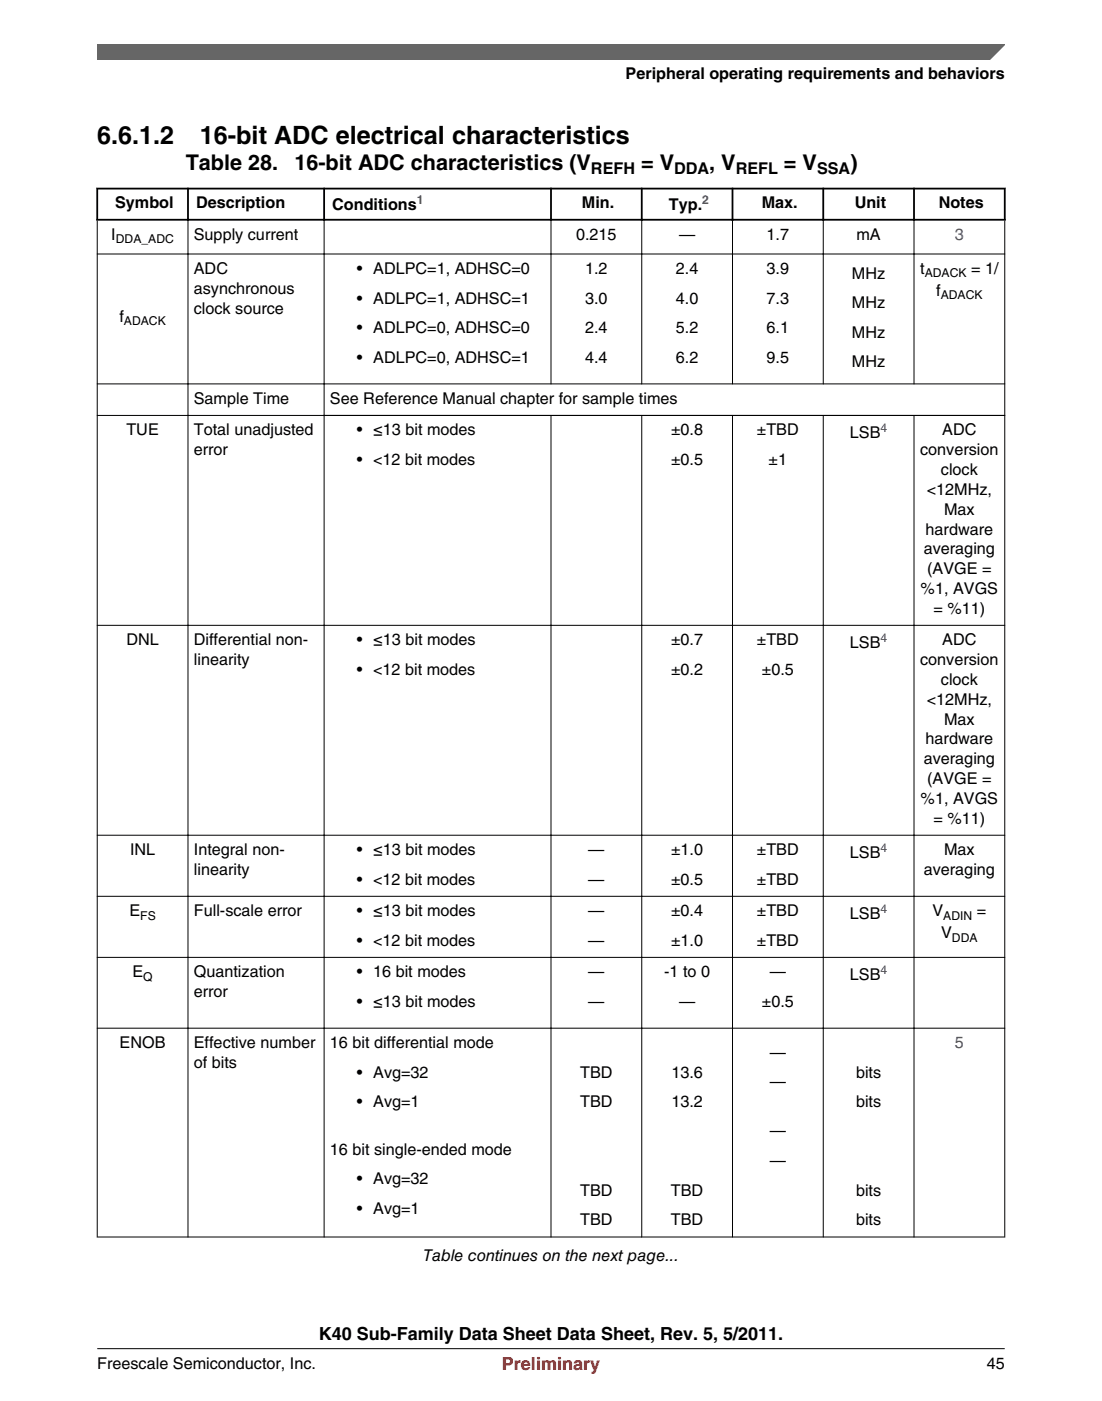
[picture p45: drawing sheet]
<svg xmlns="http://www.w3.org/2000/svg" width="216mm" height="274mm" viewBox="0 0 216 274" stroke-linecap="round" stroke-linejoin="round" font-family="sans-serif">
<defs><g id="words">
<g font-size="4.9">
<text x="19" y="28.3">6.6.1.2</text>
<text x="39.2" y="28.3">16-bit ADC electrical characteristics</text>
</g>
<g font-size="4.2">
<text x="36.4" y="33.2">Table 28.</text>
<text x="57.7" y="33.2">16-bit ADC characteristics (V</text>
<text x="125.6" y="33.2">= V</text>
<text x="139" y="33.2">, V</text>
<text x="153.6" y="33.2">= V</text>
<text x="166.6" y="33.2">)</text>
</g>
<text font-size="3.5" x="62.5" y="262.3">K40 Sub-Family Data Sheet Data Sheet, Rev. 5, 5/2011.</text>
<text font-size="3.5" fill="#f00" x="98.3" y="268.2">Preliminary</text>
<g font-size="3.2">
<text x="122.6" y="15.5">Peripheral operating requirements and behaviors</text>
<text x="115.8" y="34">REFH</text>
<text x="132.1" y="34">DDA</text>
<text x="144.1" y="34">REFL</text>
<text x="160.1" y="34">SSA</text>
<text x="22.6" y="40.8">Symbol</text>
<text x="38.4" y="40.8">Description</text>
<text x="65.1" y="41">Conditions</text>
<text x="114" y="40.8">Min.</text>
<text x="131" y="41">Typ.</text>
<text x="149.2" y="40.8">Max.</text>
<text x="167.4" y="40.8">Unit</text>
<text x="183.9" y="40.8">Notes</text>
<text x="21.8" y="47">I</text>
<text x="38" y="47">Supply current</text>
<text x="112.9" y="47">0.215</text>
<text x="133" y="47">—</text>
<text x="150.2" y="47">1.7</text>
<text x="167.8" y="47">mA</text>
<text x="38" y="53.6">ADC</text>
<text x="69.9" y="53.6">• ADLPC=1, ADHSC=0</text>
<text x="114.6" y="53.6">1.2</text>
<text x="132.4" y="53.6">2.4</text>
<text x="150.2" y="53.6">3.9</text>
<text x="180.3" y="53.6">t</text>
<text x="190.3" y="53.6">= 1/</text>
<text x="38" y="57.5">asynchronous</text>
<text x="69.9" y="59.4">• ADLPC=1, ADHSC=1</text>
<text x="114.6" y="59.4">3.0</text>
<text x="132.4" y="59.4">4.0</text>
<text x="150.2" y="59.4">7.3</text>
<text x="166.9" y="54.6">MHz</text>
<text x="183.4" y="58">f</text>
<text x="23.4" y="63.1">f</text>
<text x="38" y="61.4">clock source</text>
<text x="69.9" y="65.2">• ADLPC=0, ADHSC=0</text>
<text x="114.6" y="65.2">2.4</text>
<text x="132.4" y="65.2">5.2</text>
<text x="150.2" y="65.2">6.1</text>
<text x="166.9" y="60.4">MHz</text>
<text x="69.9" y="71">• ADLPC=0, ADHSC=1</text>
<text x="114.6" y="71">4.4</text>
<text x="132.4" y="71">6.2</text>
<text x="150.2" y="71">9.5</text>
<text x="166.9" y="66.2">MHz</text>
<text x="166.9" y="72">MHz</text>
<text x="38" y="79.1">Sample Time</text>
<text x="64.6" y="79.1">See Reference Manual chapter for sample times</text>
<text x="24.8" y="85.3">TUE</text>
<text x="38" y="85.3">Total unadjusted</text>
<text x="38" y="89.1">error</text>
<text x="69.9" y="85.3">• ≤13 bit modes</text>
<text x="131.5" y="85.3">±0.8</text>
<text x="148.3" y="85.3">±TBD</text>
<text x="166.5" y="85.7">LSB</text>
<text x="180.3" y="89.1">conversion</text>
<text x="184.6" y="85.3">ADC</text>
<text x="69.9" y="91">• &lt;12 bit modes</text>
<text x="131.5" y="91">±0.5</text>
<text x="150.6" y="91">±1</text>
<text x="184.3" y="93">clock</text>
<text x="181.6" y="96.9">&lt;12MHz,</text>
<text x="185" y="100.8">Max</text>
<text x="181.3" y="104.7">hardware</text>
<text x="181" y="108.5">averaging</text>
<text x="181.7" y="112.4">(AVGE =</text>
<text x="180.4" y="116.3">%1, AVGS</text>
<text x="182.9" y="120.2">= %11)</text>
<text x="24.8" y="126.4">DNL</text>
<text x="38" y="126.4">Differential non-</text>
<text x="38" y="130.2">linearity</text>
<text x="69.9" y="126.4">• ≤13 bit modes</text>
<text x="131.5" y="126.4">±0.7</text>
<text x="148.3" y="126.4">±TBD</text>
<text x="166.5" y="126.8">LSB</text>
<text x="180.3" y="130.2">conversion</text>
<text x="184.6" y="126.4">ADC</text>
<text x="69.9" y="132.1">• &lt;12 bit modes</text>
<text x="131.5" y="132.1">±0.2</text>
<text x="149.3" y="132.1">±0.5</text>
<text x="181.6" y="138">&lt;12MHz,</text>
<text x="184.3" y="134.1">clock</text>
<text x="185" y="141.9">Max</text>
<text x="181" y="149.6">averaging</text>
<text x="181.3" y="145.8">hardware</text>
<text x="181.7" y="153.5">(AVGE =</text>
<text x="180.4" y="157.4">%1, AVGS</text>
<text x="182.9" y="161.3">= %11)</text>
<text x="25.5" y="167.5">INL</text>
<text x="38" y="167.5">Integral non-</text>
<text x="69.9" y="167.5">• ≤13 bit modes</text>
<text x="115.3" y="167.5">—</text>
<text x="131.5" y="167.5">±1.0</text>
<text x="148.3" y="167.5">±TBD</text>
<text x="166.5" y="167.9">LSB</text>
<text x="185" y="167.5">Max</text>
<text x="38" y="171.3">linearity</text>
<text x="69.9" y="173.2">• &lt;12 bit modes</text>
<text x="115.3" y="173.2">—</text>
<text x="131.5" y="173.2">±0.5</text>
<text x="148.3" y="173.2">±TBD</text>
<text x="181" y="171.3">averaging</text>
<text x="25.4" y="179.4">E</text>
<text x="38" y="179.4">Full-scale error</text>
<text x="69.9" y="179.4">• ≤13 bit modes</text>
<text x="115.3" y="179.4">—</text>
<text x="131.5" y="179.4">±0.4</text>
<text x="148.3" y="179.4">±TBD</text>
<text x="166.5" y="179.9">LSB</text>
<text x="182.7" y="179.4">V</text>
<text x="191.4" y="179.4">=</text>
<text x="69.9" y="185.2">• &lt;12 bit modes</text>
<text x="115.3" y="185.2">—</text>
<text x="131.5" y="185.2">±1.0</text>
<text x="148.3" y="185.2">±TBD</text>
<text x="184.4" y="183.7">V</text>
<text x="26" y="191.4">E</text>
<text x="38" y="191.4">Quantization</text>
<text x="69.9" y="191.4">• 16 bit modes</text>
<text x="115.3" y="191.4">—</text>
<text x="130.1" y="191.4">-1 to 0</text>
<text x="150.8" y="191.4">—</text>
<text x="166.5" y="191.8">LSB</text>
<text x="38" y="195.3">error</text>
<text x="69.9" y="197.2">• ≤13 bit modes</text>
<text x="115.3" y="197.2">—</text>
<text x="133" y="197.2">—</text>
<text x="149.3" y="197.2">±0.5</text>
<text x="23.4" y="205.2">ENOB</text>
<text x="38" y="205.2">Effective number</text>
<text x="38" y="209.1">of bits</text>
<text x="64.6" y="205.2">16 bit differential mode</text>
<text x="150.8" y="207.1">—</text>
<text x="69.9" y="211">• Avg=32</text>
<text x="113.7" y="211">TBD</text>
<text x="131.5" y="211">13.6</text>
<text x="150.8" y="212.9">—</text>
<text x="167.7" y="211">bits</text>
<text x="69.9" y="216.8">• Avg=1</text>
<text x="113.7" y="216.8">TBD</text>
<text x="131.5" y="216.8">13.2</text>
<text x="167.7" y="216.8">bits</text>
<text x="64.6" y="226.1">16 bit single-ended mode</text>
<text x="150.8" y="222.5">—</text>
<text x="69.9" y="231.9">• Avg=32</text>
<text x="150.8" y="228.3">—</text>
<text x="69.9" y="237.7">• Avg=1</text>
<text x="113.7" y="234.2">TBD</text>
<text x="113.7" y="239.9">TBD</text>
<text x="131.4" y="234.2">TBD</text>
<text x="131.4" y="239.9">TBD</text>
<text x="167.7" y="234.2">bits</text>
<text x="167.7" y="239.9">bits</text>
<text x="82.9" y="246.8">Table continues on the next page...</text>
<text x="19" y="268">Freescale Semiconductor, Inc.</text>
<text x="193.3" y="268">45</text>
</g>
<g font-size="3.2" fill="#00f">
<text x="187.1" y="47">3</text>
<text x="187.1" y="205.2">5</text>
</g>
<g font-size="2.4" fill="#00f">
<text x="81.7" y="40">1</text>
<text x="137.6" y="40">2</text>
<text x="172.5" y="84.7">4</text>
<text x="172.5" y="125.8">4</text>
<text x="172.5" y="166.8">4</text>
<text x="172.5" y="178.8">4</text>
<text x="172.5" y="190.8">4</text>
</g>
<g font-size="2.4">
<text x="22.7" y="47.7">DDA_ADC</text>
<text x="181.2" y="54.3">ADACK</text>
<text x="184.3" y="58.6">ADACK</text>
<text x="24.3" y="63.7">ADACK</text>
<text x="27.5" y="180">FS</text>
<text x="184.8" y="180">ADIN</text>
<text x="186.5" y="184.4">DDA</text>
<text x="28.1" y="192">Q</text>
</g>
</g></defs>
<path d="M18.9 36.9h178.1M19 36.8v6.4M36.8 36.8v6.4M63.5 36.8v6.4M107.9 36.8v6.4M125.7 36.8v6.4M143.5 36.8v6.4M161.3 36.8v6.4M179.1 36.8v6.4M196.8 36.8v6.4M18.9 43h178.1" fill="none" stroke="#000" stroke-width=".35"/>
<g fill="none" stroke="#000" stroke-width=".2">
<path d="M19 49.7h177.9M19 43.2v199.1M36.8 42.8v199.5M63.5 42.8v199.5M107.9 42.8v32.5M125.7 42.8v32.5M143.5 42.8v32.5M161.3 42.8v32.5M179.1 42.8v32.5M196.8 43.2v199.1M19 75.2h177.9M19 81.3h177.9"/>
<path d="M107.9 81.3v161M125.7 81.3v161M143.5 81.3v161M161.3 81.3v161M179.1 81.3v161M19 122.4h177.9M19 163.5h177.9M19 175.5h177.9M19 187.5h177.9M19 201.3h177.9M19 242.2h177.9"/>
</g>
<path d="M19 8.7h177.8l-5.6 3h-172.2z" fill="#666"/>
<path d="M19 11.7v-3h177.8l-3 3" fill="none" stroke="#666" stroke-width=".28"/>
<path d="M19 264.1h177.8" fill="none" stroke="#000" stroke-width=".2"/>
<use href="#words"/>
</svg>
